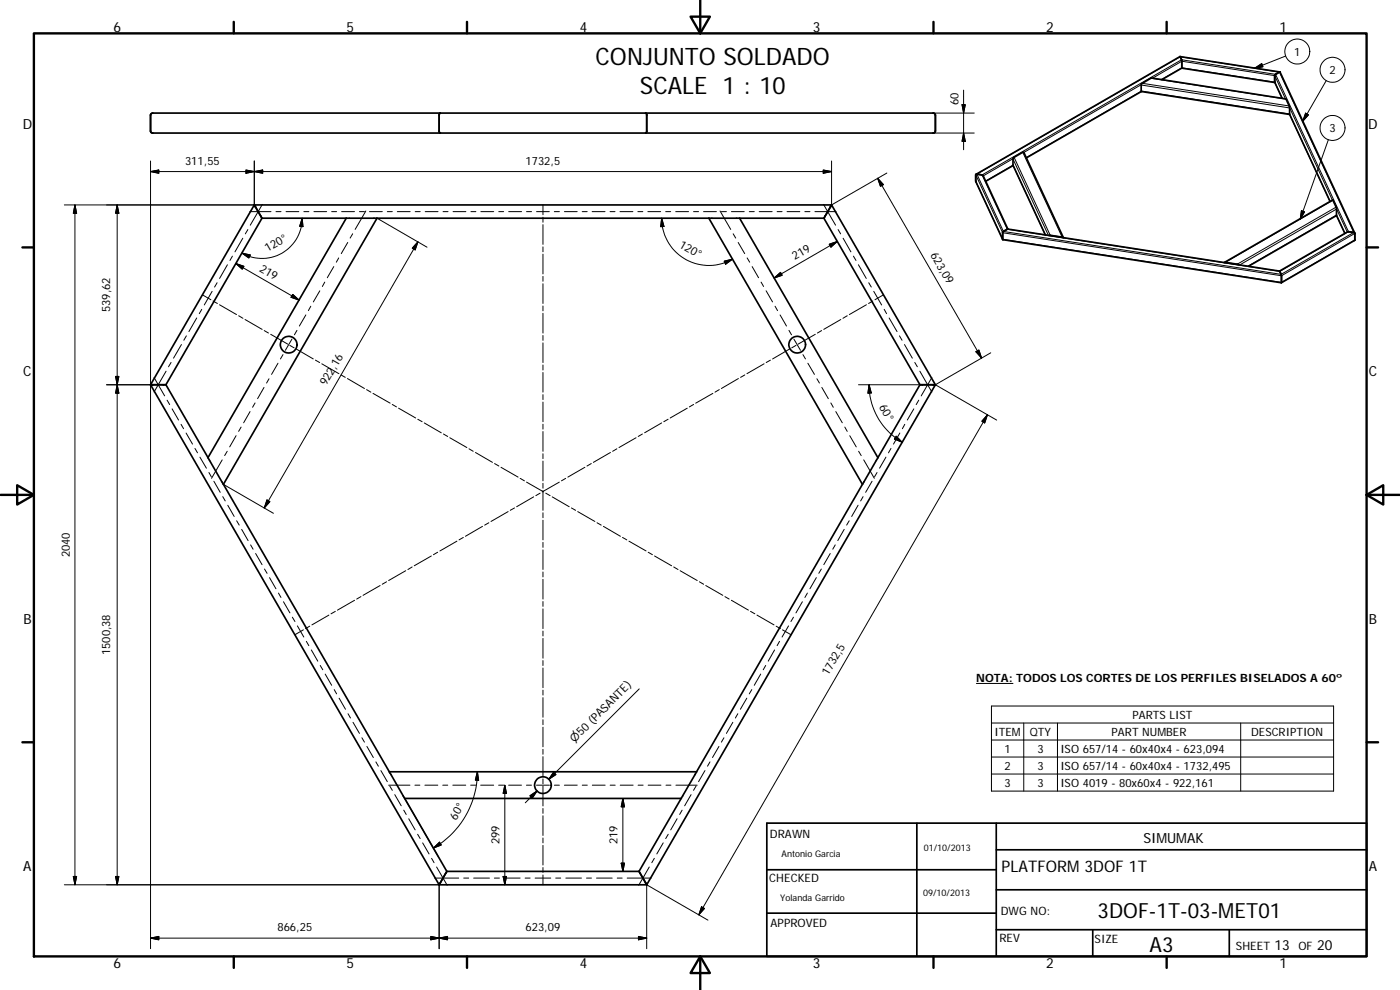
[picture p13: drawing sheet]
<svg xmlns="http://www.w3.org/2000/svg" width="420mm" height="297mm" viewBox="0 0 420 297" stroke-linecap="round" stroke-linejoin="round" font-family="sans-serif">
<defs><g id="words">
<g font-size="7.2">
<text x="178.7" y="19.5">CONJUNTO SOLDADO</text>
<text x="192.1" y="28.1">SCALE 1 : 10</text>
</g>
<g font-size="6.3">
<text x="329.4" y="275.4">3DOF-1T-03-MET01</text>
<text x="345" y="285.6">A3</text>
</g>
<text font-size="4.8" x="300.6" y="261.7">PLATFORM 3DOF 1T</text>
<g font-size="4.2">
<text x="34" y="9.6">6</text>
<text x="104" y="9.6">5</text>
<text x="174" y="9.6">4</text>
<text x="244" y="9.6">3</text>
<text x="314" y="9.6">2</text>
<text x="384" y="9.6">1</text>
<text x="6.8" y="38.7">D</text>
<text x="410.6" y="38.7">D</text>
<text x="7" y="112.9">C</text>
<text x="410.8" y="112.9">C</text>
<text x="7" y="187.1">B</text>
<text x="410.8" y="187.1">B</text>
<text x="343.1" y="252.8">SIMUMAK</text>
<text x="7" y="261.3">A</text>
<text x="410.8" y="261.3">A</text>
<text x="382.5" y="285">13</text>
<text x="395.3" y="285">20</text>
<text x="34" y="290.4">6</text>
<text x="104" y="290.4">5</text>
<text x="174" y="290.4">4</text>
<text x="244" y="290.4">3</text>
<text x="314" y="290.4">2</text>
<text x="384" y="290.4">1</text>
</g>
<g font-size="3.5">
<text x="231.1" y="251.4">DRAWN</text>
<text x="230.9" y="264.6">CHECKED</text>
<text x="300.3" y="274.5">DWG NO:</text>
<text x="231.3" y="278.2">APPROVED</text>
<text x="299.9" y="282.6">REV</text>
<text x="328.5" y="283">SIZE</text>
<text x="370.9" y="285">SHEET</text>
<text x="389.7" y="285">OF</text>
</g>
<g font-size="3.4">
<text x="388.4" y="16.7">1</text>
<text x="399" y="22.2">2</text>
<text x="287.6" y="31.6" transform="rotate(-90 287.6 31.6)">60</text>
<text x="399" y="39.7">3</text>
<text x="55.5" y="49.4">311,55</text>
<text x="157.7" y="49.4">1732,5</text>
<text x="80.3" y="75.7" transform="rotate(-30 80.3 75.7)">120°</text>
<text x="203.7" y="74" transform="rotate(30 203.7 74)">120°</text>
<text x="238.6" y="78" transform="rotate(-30 238.6 78)">219</text>
<text x="279.1" y="76.4" transform="rotate(60 279.1 76.4)">623,09</text>
<text x="77.7" y="81.3" transform="rotate(30 77.7 81.3)">219</text>
<text x="33" y="93.7" transform="rotate(-90 33 93.7)">539,62</text>
<text x="97.9" y="116" transform="rotate(-60 97.9 116)">922,16</text>
<text x="263.7" y="122.2" transform="rotate(60 263.7 122.2)">60°</text>
<text x="20.9" y="167.2" transform="rotate(-90 20.9 167.2)">2040</text>
<text x="33" y="196.6" transform="rotate(-90 33 196.6)">1500,38</text>
<text x="248.5" y="202.9" transform="rotate(-60 248.5 202.9)">1732,5</text>
<text x="293" y="204.5">NOTA: TODOS LOS CORTES DE LOS PERFILES BISELADOS A 60º</text>
<text x="339.9" y="215.6">PARTS LIST</text>
<text x="298.4" y="220.7">ITEM</text>
<text x="309.1" y="220.7">QTY</text>
<text x="333.6" y="220.7">PART NUMBER</text>
<text x="375.5" y="220.7">DESCRIPTION</text>
<text x="301.4" y="225.8">1</text>
<text x="311.4" y="225.8">3</text>
<text x="318.3" y="225.9">ISO 657/14 - 60x40x4 - 623,094</text>
<text x="301.4" y="230.9">2</text>
<text x="311.4" y="230.9">3</text>
<text x="318.3" y="231">ISO 657/14 - 60x40x4 - 1732,495</text>
<text x="301.4" y="236.1">3</text>
<text x="311.4" y="236.1">3</text>
<text x="318.3" y="236.1">ISO 4019 - 80x60x4 - 922,161</text>
<text x="136.9" y="246.2" transform="rotate(-60 136.9 246.2)">60°</text>
<text x="150" y="253.3" transform="rotate(-90 150 253.3)">299</text>
<text x="185.4" y="253.3" transform="rotate(-90 185.4 253.3)">219</text>
<text x="83.3" y="279.3">866,25</text>
<text x="157.7" y="279.3">623,09</text>
</g>
<text font-size="3.3" x="172.5" y="222.9" transform="rotate(-45 172.5 222.9)">⌀50 (PASANTE)</text>
<g font-size="2.7">
<text x="234.5" y="257.1">Antonio Garcia</text>
<text x="277.3" y="255.2">01/10/2013</text>
<text x="277" y="268.7">09/10/2013</text>
<text x="234.2" y="270.2">Yolanda Garrido</text>
</g>
</g></defs>
<g fill="none" stroke="#000" stroke-width=".51">
<path d="M354.1 17h.1M354.1 17l30 4.6M354.1 17l-61.2 35.3M354.2 17l.5 1.3v2.1M45.4 34.1l.5-.2h234.1l.5 .2 .2 .4v4.8l-.2 .5-.5 .1h-234.1l-.5-.1-.2-.5v-4.8zM132.2 33.9l-.4 .6v4.8l.4 .6M193.7 33.9l.4 .5v4.9l-.4 .6M342.6 27.5l-34.6 19.9M342.6 25.2l3-1.8 40.3 6.3 1.1 2.3v2.3l-44.4-6.8zM354.7 20.4l27.9 4.4M354.7 20.4l-6 3.5M382.6 24.7l2.2 4.8"/>
<path d="M384 21.6l-1.4 .9v2.2M384 21.6l.2 .1zM384.2 21.7l22.4 48.3M387 34.3l12.2 26.2M304.1 49.7l-8.3 4.7M76.3 61.5h173.3M76.3 61.5l.4 .6zM76.3 61.5l-31.1 53.9M76.7 62.1l1.9 3.4M78.6 65.5h25.3M78.6 65.5l-28.8 49.9M103.9 65.5l-41.5 71.8"/>
<path d="M103.9 65.5h9.2M113.1 65.5h108.8M113.1 65.5l-46.1 79.8M212.7 65.5l46.1 79.8M221.9 65.5h25.4M222 65.5l41.5 71.8M247.3 65.5l28.8 49.9M249.2 62.1l-1.9 3.4M249.6 61.5l-.4 .6zM249.6 61.5l31.1 53.9M301 69.6l1.4-.9 81.6 12.6 .6 1.2v2.3l-83.6-12.9zM302.5 68.7l-7.4-16-.4-.2-1.8-.2v2.2l8 17.4"/>
<path d="M313.7 70.5l-9.7-20.9 .1-2.2 3-1.8 .2 .1 11.8 25.6M314.9 70.7l4.2 .6M401.1 64.7v-2.2l-1.1-2.5-32.6 18.8 4.3 .6M401.1 64.7l-26.4 15.2M401.1 64.6l2.5 5.4M384 81.3l20.5-11.8 2.1 .5-.1 2.2-21.9 12.6M45.2 115.4l86.6 150.1M45.2 115.4h.7zM45.9 115.4h3.9M49.8 115.4l17.2 29.9M276.1 115.4h3.9M276.1 115.4l-17.3 29.9"/>
<path d="M280 115.4h.7zM280.7 115.4l-86.6 150.1M67 145.3l54.4 94.2M258.8 145.3l-54.4 94.2M116.8 231.6h92.3M121.4 239.5l12.7 22M121.4 239.6h83M204.4 239.5l-12.6 22M230.1 247h180v40h-180zM275.2 247v40M299 255h111.1M299 247v40"/>
<path d="M131.8 265.5h62.3M134.1 261.5l-2.3 4M134.1 261.5h57.7M191.8 261.5l2.3 4M230.1 274h68.9M230.1 261h68.9M299 279h111.1M299 267h111.1M327.9 279v8M368.9 279v8"/>
<circle cx="86.6" cy="103.4" r="2.5"/>
<circle cx="239.2" cy="103.4" r="2.5"/>
<circle cx="162.9" cy="235.6" r="2.5"/>
</g>
<g fill="none" stroke="#000" stroke-width=".3">
<path d="M385.9 16.8l-9.4 3.7M280 39.9h12.4M280 33.9h12.4M288.7 31.4h1l-.5 2.5zM289.2 27.1v17.8M289.2 39.9l.5 2.5h-1zM342.5 27.3l44.5 6.9M342.5 25.5l44.5 6.9M342.5 27.4l-34.5 19.9M342.5 25.4l-35.2 20.3M342.8 25l44.1 6.8M345.4 23.5l40.6 6.2"/>
<path d="M345.9 23.5l8.8-5.1 27.9 4.3 3.2 6.9M348.5 23.9l6.2-3.6 27.9 4.3 2.2 4.9M376.5 20.5l2.2-1.4 .3 .9zM387 32.3l12.9 27.7M387 34.3l12.2 26.2M391.8 34l.9 .5-1.7 1.9zM398 24.2l-7 12.2M45.2 48.3v236.3M45.2 51.5l2.5-.5v1zM45.2 51.5h204.4M73.8 51l2.5 .5-2.5 .5zM76.3 51.5l2.5-.5v1z"/>
<path d="M76.3 48.3v13.2h-57M247.1 51l2.5 .5-2.5 .5zM249.6 48.3v13.2l16.6-9.6M263.4 53.5l31.2 53.9M263.4 53.5l1.7 1.9-.9 .5zM292.8 52.5l8.1 17.3 83.7 12.9 22-12.7M292.8 54.4l8.1 17.4 83.7 12.9 22-12.7M293.2 52.2l61-35.2 29.8 4.6 22.3 48.1-21.8 12.6-83.4-12.9zM294.7 52.5l59.9-34.6 28.2 4.4 21.9 47.2-20.6 11.9-81.8-12.6zM304 49.6l-8.2 4.7M304 47.6l-8.9 5.2M304 47.7l10.7 22.9"/>
<path d="M304 49.5l9.7 21M304.3 47.2l10.9 23.4M306.9 45.7l11.9 25.4M398.7 41.9l-8.5 23.9M22.5 61.5v204M22.5 61.5l.5 2.5h-1zM35.2 61.5v204M35.2 61.5l.5 2.5h-1zM68.3 79.4l-2.4 4.1M69.8 76.9l-.8 1.2M70.8 79.1l19 10.9M70.8 79.1l2.4 .8-.5 .9z"/>
<path d="M72.6 75.9l2.5 .6-.4 .9zM72.9 71.5l-2.4 4.1M74.4 68.9l-.8 1.3M75 63.5h6.3M78.7 61.3l-3.6 6.3M82.8 63.5h1.5M85.8 63.5h3.9M90.7 65.5l.2 2.5-1-.1zM90.7 65.5a12 12 0 0 1-4 8.9 12.1 12.1 0 0 1-11.8 2.6l-2.3-1.1M91.2 63.5h1.5M94.2 63.5h3.8M99.5 63.5h1.5"/>
<path d="M100.2 80l-2 3.3M101.7 77.4l-.8 1.3M102.5 63.5h3.9M104.4 72.7l-2 3.4M105.8 70.1l-.7 1.3M107.9 63.5h1.5M109.8 63.3l-3.2 5.5M110.9 63.5h3.8M113.1 65.5l15.1 8.7M116.2 63.5h1.5M119.2 63.5h3.9M124.6 63.5h1.5"/>
<path d="M125.4 72.6l-.8 2.4-.9-.5zM125.4 72.6l-46.1 79.8M127.6 63.5h3.9M133 63.5h1.5M136 63.5h3.8M141.3 63.5h1.5M144.3 63.5h3.9M149.7 63.5h1.5M152.7 63.5h3.8M158 63.5h1.5M161 63.5h3.9M163 61.5v2.9"/>
<path d="M163 65.2v1.5M163 67.4v5.9M163 74.1v1.4M163 76.3v5.9M166.4 63.5h1.5M169.4 63.5h3.8M174.7 63.5h1.5M177.7 63.5h3.9M183.1 63.5h1.5M186.1 63.5h3.8M191.4 63.5h1.5M194.4 63.5h3.9"/>
<path d="M198.6 65.5a14.1 14.1 0 0 0 10 13.5 14.3 14.3 0 0 0 11.2-1.2M198.6 65.5l.7 2.4-1 .1zM199.8 63.5h1.5M202.8 63.5h3.8M208.1 63.5h1.5M211.1 63.5h3.9M216.1 63.3l3.2 5.5M216.5 63.5h1.5M217.3 78.4l2.5-.6-2 1.5zM219.5 63.5h3.9M220 70.1l.8 1.3M221.5 72.7l2 3.4"/>
<path d="M224.2 77.4l.8 1.3M224.9 63.5h1.5M225.7 80l2 3.3M227.8 63.5h3.9M233.2 63.5h1.5M236.2 63.5h3.8M241.5 63.5h1.6M244.6 63.5h6.3M247.2 61.3l3.6 6.3M248.9 73.3l2.4-.8-1.9 1.6zM251.3 72.5l-19 10.9M251.5 68.9l.8 1.3"/>
<path d="M253 71.5l2.4 4.1M256.1 76.9l.8 1.2M257.6 79.4l2.4 4.1M390.6 63.2l.9 .4-1.3 2.2zM400 60.1l-32.3 18.6M401 62.1l-29.7 17.2M401.1 62.6l3.2 7M401.1 64.5l-26.6 15.4M401.1 62.7l-29.1 16.8M401.1 64.6l2.5 5.4M59 95.4l-2.3 4.1M60.5 92.8l-.7 1.3"/>
<path d="M60.7 88.5l2.6 1.4M63.7 87.4l-2.4 4.1M63.9 90.3l1.3 .8M65.2 84.8l-.8 1.3M65.9 91.4l5.1 3M71.6 94.7l1.3 .8M73.5 95.9l5.2 2.9M79.3 99.2l1.3 .7M87.9 88.3l1.9 1.7-2.5-.8zM89.1 99.1l-.7 1.4M91.8 94.5l-2 3.3M93.3 91.9l-.7 1.3"/>
<path d="M96 87.2l-2 3.4M97.5 84.6l-.8 1.4M163 82.9v1.5M163 85.1v6M163 91.8v1.5M163 94v5.9M228.4 84.6l.8 1.4M229.9 87.2l1.9 3.4M232.3 83.4l1.9-1.7 .5 .9zM232.6 91.9l.8 1.3M234.1 94.5l1.9 3.3M236.8 99.1l.7 1.4"/>
<path d="M246.6 99.2l-1.3 .7M252.3 95.9l-5.1 2.9M254.3 94.7l-1.3 .8M260 91.4l-5.1 3M260.7 84.8l.8 1.3M261.9 90.3l-1.2 .8M262.2 87.4l2.4 4.1M265.1 88.5l-2.5 1.4M265.4 92.8l.7 1.3M266.8 95.4l2.4 4.1M32 115.4h13.2M34.7 112.9h1l-.5 2.5z"/>
<path d="M35.2 115.4l.5 2.6h-1zM46.2 113.3l3.2 5.5M49.8 111.4l-3.6 6.2M51.3 108.8l-.7 1.2M54.5 103.4l-2.4 4.1M55.9 100.8l-.7 1.3M79.2 116.2l-1.9 3.4M80.7 113.6l-.7 1.3M81.2 100.3l5.1 3M83.4 109l-1.9 3.3M84.9 106.4l-.7 1.3M87 103.6l1.3 .8"/>
<path d="M87.6 101.7l-1.9 3.4M88.9 104.7l5.1 3M94.7 108.1l1.2 .7M96.6 109.2l5.1 2.9M102.4 112.5l1.2 .7M104.3 113.6l5.1 3M110 116.9l1.3 .8M111.9 118l5.2 3M163 100.6v1.5M163 102.9v5.9M163 109.5v1.5M163 111.8v5.8"/>
<path d="M163 118.4v1.5M213.9 118l-5.1 3M215.9 116.9l-1.3 .8M221.6 113.6l-5.1 3M223.5 112.5l-1.2 .7M229.3 109.2l-5.1 2.9M231.2 108.1l-1.3 .7M237 104.7l-5.1 3M238.3 101.7l1.9 3.4M238.9 103.6l-1.3 .8M241 106.4l.7 1.3M242.5 109l1.9 3.3"/>
<path d="M244.7 100.3l-5.2 3M245.2 113.6l.7 1.3M246.6 116.2l2 3.4M257.7 115.4h19.1M260.8 115.4a20 20 0 0 0 10 17.3M260.8 115.4l.7 2.5-1 .1zM269.9 100.8l.8 1.3M271.5 103.4l2.3 4.1M274.5 108.8l.8 1.2M276.1 111.4l2.3 4M278.4 115.4l1.3 2.2M278.4 115.4l-1.9 3.4"/>
<path d="M279.7 113.3l-1.3 2.1M292.9 105.5l.9-.5 .8 2.4zM297.3 105.9l-16.6 9.5 18.4 10.6M50.2 120.1l.7 1.3M51.7 122.7l1.9 3.3M54.3 127.3l.8 1.3M55.8 129.9l2 3.3M58.5 134.6l.8 1.3M60 137.2l1.9 3.3M66.7 138l-3.2 5.5M68.2 135.4l-.8 1.3M70.9 130.7l-2 3.4"/>
<path d="M72.4 128.1l-.8 1.3M75 123.5l-1.9 3.4M76.5 120.9l-.7 1.3M117.7 121.3l1.3 .8M119.6 122.5l5.1 2.9M125.4 125.8l1.3 .7M127.3 126.9l5.1 3M133.1 130.2l1.3 .8M135 131.3l5.1 3M140.7 134.7l1.3 .7M142.7 135.8l5.1 2.9M148.4 139.1l1.3 .7"/>
<path d="M163 120.6v5.9M163 127.3v1.5M163 129.5v5.9M163 136.1v1.5M163 138.3v6M177.4 139.1l-1.2 .7M183.2 135.8l-5.1 2.9M185.1 134.7l-1.2 .7M190.9 131.3l-5.1 3M192.8 130.2l-1.3 .8M198.6 126.9l-5.1 3M200.5 125.8l-1.3 .7"/>
<path d="M206.3 122.5l-5.2 2.9M208.2 121.3l-1.3 .8M249.4 120.9l.7 1.3M250.8 123.5l2 3.4M253.5 128.1l.8 1.3M255 130.7l2 3.4M257.7 135.4l.8 1.3M259.2 138l3.2 5.5M265.9 137.2l-1.9 3.3M267.4 134.6l-.8 1.3M269 130.9l1.8 1.8-2.4-1zM270.1 129.9l-2 3.3"/>
<path d="M271.5 127.3l-.7 1.3M274.2 122.7l-1.9 3.3M275.7 120.1l-.7 1.3M296.3 124.5l-.8 2.4-.8-.5zM296.3 124.5l-86.6 150M62.7 141.8l.7 1.3M64.2 144.4l1.9 3.3M66.9 149l.7 1.3M67 145.3l15.1 8.7M68.4 151.6l1.9 3.4M71 156.3l.8 1.2M72.5 158.8l2 3.4"/>
<path d="M80.1 150l.9 .5-1.7 1.9zM144.8 157.9l-5.1 3M146.7 156.8l-1.3 .8M150.4 140.2l5.1 3M152.5 153.5l-5.1 3M154.4 152.4l-1.3 .7M156.1 143.5l1.3 .8M158 144.7l5.2 2.9M160.2 149.1l-5.1 2.9M162.1 148l-1.3 .7M163 145v1.5M163 147.2v5.9"/>
<path d="M163 153.9v1.4M163 156.1v5.9M163.8 148l1.3 .7M165.7 149.1l5.1 2.9M167.9 144.7l-5.2 2.9M169.8 143.5l-1.3 .8M171.5 152.4l1.3 .7M173.4 153.5l5.1 3M175.5 140.2l-5.1 3M179.2 156.8l1.2 .8M181.1 157.9l5.1 3M253.4 158.8l-2 3.4"/>
<path d="M254.9 156.3l-.8 1.2M257.5 151.6l-1.9 3.4M259 149l-.7 1.3M261.7 144.4l-1.9 3.3M263.2 141.8l-.7 1.3M75.2 163.5l.8 1.3M76.7 166.1l1.9 3.3M79.4 170.7l.7 1.3M80.9 173.3l1.9 3.4M83.6 177.9l.7 1.4M108.3 179l-1.3 .7M114.1 175.7l-5.1 2.9"/>
<path d="M116 174.6l-1.3 .7M121.8 171.2l-5.2 3M123.7 170.1l-1.3 .8M129.4 166.8l-5.1 3M131.3 165.7l-1.2 .7M137.1 162.4l-5.1 2.9M139.1 161.2l-1.3 .8M163 162.7v1.5M163 165v5.9M163 171.6v1.5M163 173.8v5.9M186.8 161.2l1.3 .8"/>
<path d="M188.8 162.4l5.1 2.9M194.5 165.7l1.3 .7M196.4 166.8l5.2 3M202.2 170.1l1.3 .8M204.1 171.2l5.1 3M209.9 174.6l1.3 .7M211.8 175.7l5.1 2.9M217.6 179l1.2 .7M242.3 177.9l-.7 1.4M245 173.3l-1.9 3.4M246.5 170.7l-.8 1.3M249.2 166.1l-2 3.3"/>
<path d="M250.7 163.5l-.8 1.3M85.1 180.6l1.9 3.3M87.7 185.2l.8 1.3M89.2 187.8l2 3.3M91 189l-2.5 1.5M91.9 192.4l.8 1.3M93 187.9l-1.3 .7M93.4 195l2 3.4M96.1 199.7l.8 1.3M98.7 184.6l-5.1 2.9M100.6 183.4l-1.3 .8M106.4 180.1l-5.1 3"/>
<path d="M163 180.5v1.4M163 182.7v5.9M163 189.4v1.4M163 191.6v5.9M163 198.2v1.5M219.5 180.1l5.1 3M225.2 183.4l1.3 .8M227.2 184.6l5.1 2.9M229.8 199.7l-.7 1.3M232.5 195l-1.9 3.4M232.9 187.9l1.3 .7M233.9 192.4l-.7 1.3"/>
<path d="M234.8 189l2.6 1.5M236.7 187.8l-2 3.3M238.1 185.2l-.7 1.3M240.8 180.6l-1.9 3.3M97.6 202.2l1.9 3.4M100.3 206.9l.7 1.3M101.8 209.5l1.9 3.3M104.4 214.1l.8 1.3M105.9 216.7l2 3.3M163 200.4v5.9M163 207.1v1.5M163 209.3v5.9"/>
<path d="M163 215.9v1.5M163 218.2v5.9M191.8 206.7l-27.1 27.1 1.8-1.7M219.9 216.7l-1.9 3.3M221.4 214.1l-.7 1.3M224.1 209.5l-1.9 3.3M225.6 206.9l-.7 1.3M228.3 202.2l-1.9 3.4M293 205.1h11M297.5 211.8h102.7v25.6h-102.7zM297.5 216.9h102.7M307.2 216.9v20.5"/>
<path d="M317.4 216.9v20.5M372.4 216.9v20.5M108.6 221.4l.8 1.3M110.1 224l1.9 3.3M112.8 228.6l.7 1.3M114.3 231.2l1.9 3.3M116.6 235.6h6.4M117 235.8l.7 1.3M118.5 238.4l1.9 3.4M121 238.8l10.6 18.4M124.5 235.6h1.5M127.5 235.6h3.9"/>
<path d="M132.9 235.6h1.5M135.9 235.6h3.9M141.3 235.6h1.5M143.3 231.6l.3 2.5h-.9zM143.3 231.6a26.4 26.4 0 0 1-13.2 22.9M144.3 235.6h3.9M149.6 235.6h1.5M151.5 235.6v29.9M151.5 235.6l.5 2.5h-1zM152.6 235.6h3.9M158 235.6h1.5M159 238.8l2.2-1.5-1.4 2.2z"/>
<path d="M161 235.6h3.9M161.2 237.3l-3.6 3.6M163 224.8v1.5M163 227v6M163 233.7v1.5M163 235.9v5.9M166.1 231.7l.7 .7-2.1 1.4zM166.4 235.6h1.5M169.4 235.6h3.8M174.7 235.6h1.5M177.8 235.6h3.8M183.1 235.6h1.5"/>
<path d="M186.1 235.6h3.9M186.9 239.6v21.9M186.9 239.6l.5 2.5h-1zM191.5 235.6h1.5M194.5 235.6h3.9M199.9 235.6h1.5M202.9 235.6h6.3M207.4 238.4l-1.9 3.4M208.9 235.8l-.8 1.3M211.6 231.2l-2 3.3M213.1 228.6l-.8 1.3M215.8 224l-2 3.3"/>
<path d="M217.3 221.4l-.8 1.3M297.5 222h102.7M297.5 227.1h102.7M297.5 232.2h102.7M121.2 243.1l.7 1.3M122.7 245.7l1.9 3.3M125.3 250.3l.8 1.3M126.8 252.9l2 3.3M129.5 257.5l.8 1.3M130.1 254.5l1.8-1.8 .5 .8zM163 242.6v1.4M163 244.8v5.9"/>
<path d="M163 251.4v1.5M163 253.6v5.9M186.4 259h1l-.5 2.5zM196.4 257.5l-.8 1.3M199 252.9l-1.9 3.3M200.5 250.3l-.7 1.3M203.2 245.7l-1.9 3.3M204.7 243.1l-.7 1.3M19.3 265.5h112.5v19.1M22 263h1l-.5 2.5zM34.7 263h1l-.5 2.5zM130.4 263.5h7.3"/>
<path d="M131 260.1l3.2 5.5M139.2 263.5h1.5M142.1 263.5h4.8M148.4 263.5h1.5M151 263h1l-.5 2.5zM151.4 263.5h4.7M157.6 263.5h1.5M160.6 263.5h4.7M163 260.3v1.5M163 262.5v3M166.8 263.5h1.5M169.8 263.5h4.7"/>
<path d="M176 263.5h1.5M179 263.5h4.7M185.2 263.5h1.5M188.2 263.5h7.2M194.8 260.1l-3.1 5.5M210.5 272.1l.9 .5-1.7 1.9zM212.5 276.1l-18.4-10.6v19.1M45.2 281.5l2.5-.5v1zM45.2 281.5h148.9M129.3 281l2.5 .5-2.5 .5zM131.8 281.5l2.5-.5v1zM191.6 281l2.5 .5-2.5 .5z"/>
<circle cx="389.3" cy="15.5" r="3.8"/>
<circle cx="399.9" cy="20.9" r="3.8"/>
<circle cx="399.9" cy="38.4" r="3.7"/>
</g>
<g fill="none" stroke="#000" stroke-width=".71">
<path d="M10.2 10h399.9v277h-399.9zM70.2 6.6v3.4M140.2 6.6v3.4M207.3 5h5.8l-2.9 5zM210.2 0v10M280.2 6.6v3.4M350.1 6.6v3.4M6.7 74.2h3.5M410.1 74.2h3.5M.2 148.5h10M5.2 145.6l5 2.9-5 2.9zM410.1 148.5l5-2.9v5.8z"/>
<path d="M410.1 148.5h10M6.7 222.7h3.5M410.1 222.7h3.5M70.2 287v3.4M140.2 287v3.4M210.2 287l2.9 5h-5.8zM210.2 287v10M280.2 287v3.4M350.1 287v3.4"/>
</g>
<g fill="#000" stroke="#000" stroke-width=".3">
<path d="M376.5 20.5l2.2-1.4 .3 .9zM288.7 31.4h1l-.5 2.5zM391.8 34l.9 .5-1.7 1.9zM45.2 51.5l2.5-.5v1zM73.8 51l2.5 .5-2.5 .5zM76.3 51.5l2.5-.5v1zM247.1 51l2.5 .5-2.5 .5zM263.4 53.5l1.7 1.9-.9 .5zM289.2 39.9l.5 2.5h-1zM22.5 61.5l.5 2.5h-1zM35.2 61.5l.5 2.5h-1zM70.8 79.1l2.4 .8-.5 .9z"/>
<path d="M72.6 75.9l2.5 .6-.4 .9zM90.7 65.5l.2 2.5-1-.1zM125.4 72.6l-.8 2.4-.9-.5zM198.6 65.5l.7 2.4-1 .1zM217.3 78.4l2.5-.6-2 1.5zM248.9 73.3l2.4-.8-1.9 1.6zM390.6 63.2l.9 .4-1.3 2.2zM87.9 88.3l1.9 1.7-2.5-.8zM232.3 83.4l1.9-1.7 .5 .9zM34.7 112.9h1l-.5 2.5zM35.2 115.4l.5 2.6h-1zM260.8 115.4l.7 2.5-1 .1z"/>
<path d="M292.9 105.5l.9-.5 .8 2.4zM269 130.9l1.8 1.8-2.4-1zM296.3 124.5l-.8 2.4-.8-.5zM80.1 150l.9 .5-1.7 1.9zM143.3 231.6l.3 2.5h-.9zM151.5 235.6l.5 2.5h-1zM159 238.8l2.2-1.5-1.4 2.2zM166.1 231.7l.7 .7-2.1 1.4zM130.1 254.5l1.8-1.8 .5 .8zM186.4 259h1l-.5 2.5zM186.9 239.6l.5 2.5h-1zM22 263h1l-.5 2.5z"/>
<path d="M34.7 263h1l-.5 2.5zM151 263h1l-.5 2.5zM210.5 272.1l.9 .5-1.7 1.9zM45.2 281.5l2.5-.5v1zM129.3 281l2.5 .5-2.5 .5zM131.8 281.5l2.5-.5v1zM191.6 281l2.5 .5-2.5 .5z"/>
</g>
<use href="#words"/>
</svg>
